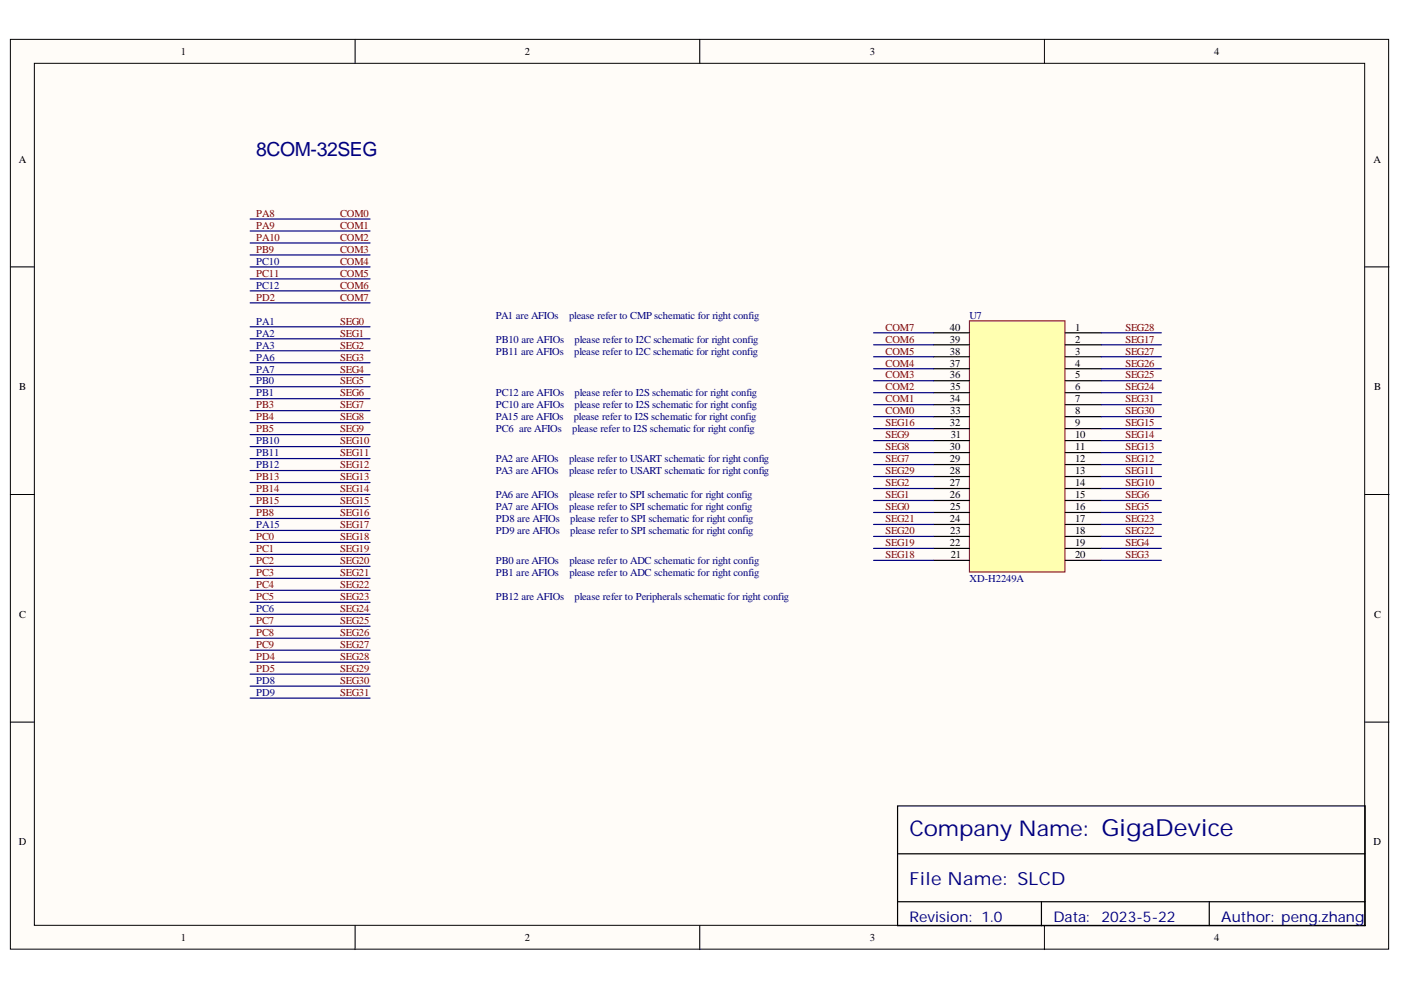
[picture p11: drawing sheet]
<svg xmlns="http://www.w3.org/2000/svg" width="297mm" height="210mm" viewBox="0 0 297 210" stroke-linecap="round" stroke-linejoin="round" font-family="sans-serif">
<defs><g id="words">
<text font-size="4.6" fill="#000080" x="192.8" y="177.3">Company Name: GigaDevice</text>
<text font-size="4.1" fill="#000080" x="54.3" y="33">8COM-32SEG</text>
<text font-size="3.8" fill="#000080" x="192.8" y="187.6">File Name: SLCD</text>
<g font-size="3.1" fill="#000080">
<text x="192.8" y="195.5">Revision: 1.0</text>
<text x="223.3" y="195.5">Data:</text>
<text x="233.5" y="195.5">2023-5-22</text>
<text x="258.9" y="195.5">Author: peng.zhang</text>
</g>
<g font-size="2.2">
<text x="38.3" y="11.7">1</text>
<text x="111.3" y="11.7">2</text>
<text x="184.5" y="11.7">3</text>
<text x="257.5" y="11.7">4</text>
<text x="4" y="34.5">A</text>
<text x="291.2" y="34.5">A</text>
<text x="201.4" y="70.1">40</text>
<text x="227.9" y="70.1">1</text>
<text x="201.4" y="77.7">37</text>
<text x="201.4" y="75.2">38</text>
<text x="201.4" y="72.6">39</text>
<text x="227.9" y="72.6">2</text>
<text x="227.9" y="75.2">3</text>
<text x="227.9" y="77.7">4</text>
<text x="4.1" y="82.7">B</text>
<text x="201.4" y="80.2">36</text>
<text x="201.5" y="82.8">35</text>
<text x="227.9" y="80.2">5</text>
<text x="227.9" y="82.8">6</text>
<text x="291.3" y="82.7">B</text>
<text x="201.4" y="85.3">34</text>
<text x="201.5" y="87.9">33</text>
<text x="227.9" y="85.3">7</text>
<text x="227.9" y="87.9">8</text>
<text x="201.4" y="95.5">30</text>
<text x="201.4" y="90.4">32</text>
<text x="201.6" y="92.9">31</text>
<text x="227.9" y="90.4">9</text>
<text x="227.9" y="92.9">10</text>
<text x="227.9" y="95.5">11</text>
<text x="201.4" y="100.6">28</text>
<text x="201.4" y="98">29</text>
<text x="227.9" y="98">12</text>
<text x="227.9" y="100.6">13</text>
<text x="201.4" y="105.6">26</text>
<text x="201.4" y="103.1">27</text>
<text x="227.9" y="103.1">14</text>
<text x="227.9" y="105.6">15</text>
<text x="201.4" y="110.7">24</text>
<text x="201.5" y="113.3">23</text>
<text x="201.5" y="108.2">25</text>
<text x="227.9" y="108.2">16</text>
<text x="227.9" y="110.7">17</text>
<text x="227.9" y="113.3">18</text>
<text x="201.4" y="115.8">22</text>
<text x="201.6" y="118.3">21</text>
<text x="227.9" y="115.8">19</text>
<text x="227.9" y="118.3">20</text>
<text x="4.1" y="131">C</text>
<text x="291.3" y="131">C</text>
<text x="4" y="179.2">D</text>
<text x="291.2" y="179.2">D</text>
<text x="38.3" y="199.6">1</text>
<text x="111.3" y="199.6">2</text>
<text x="184.5" y="199.6">3</text>
<text x="257.5" y="199.6">4</text>
</g>
<g font-size="2.2" fill="#800000">
<text x="54.3" y="46">PA8</text>
<text x="72.1" y="46">COM0</text>
<text x="54.3" y="48.5">PA9</text>
<text x="54.3" y="51">PA10</text>
<text x="54.3" y="53.6">PB9</text>
<text x="72.1" y="48.5">COM1</text>
<text x="72.1" y="51">COM2</text>
<text x="72.1" y="53.6">COM3</text>
<text x="54.3" y="58.7">PC11</text>
<text x="72.1" y="56.1">COM4</text>
<text x="72.1" y="58.7">COM5</text>
<text x="54.3" y="63.7">PD2</text>
<text x="72.1" y="61.2">COM6</text>
<text x="72.1" y="63.7">COM7</text>
<text x="72.1" y="68.8">SEG0</text>
<text x="72.1" y="71.4">SEG1</text>
<text x="187.8" y="70.1">COM7</text>
<text x="238.6" y="70.1">SEG28</text>
<text x="72.1" y="73.9">SEG2</text>
<text x="72.1" y="76.4">SEG3</text>
<text x="187.8" y="77.7">COM4</text>
<text x="187.8" y="75.2">COM5</text>
<text x="187.8" y="72.6">COM6</text>
<text x="238.6" y="72.6">SEG17</text>
<text x="238.6" y="75.2">SEG27</text>
<text x="238.6" y="77.7">SEG26</text>
<text x="72.1" y="79">SEG4</text>
<text x="72.1" y="81.5">SEG5</text>
<text x="187.8" y="82.8">COM2</text>
<text x="187.8" y="80.2">COM3</text>
<text x="238.6" y="80.2">SEG25</text>
<text x="238.6" y="82.8">SEG24</text>
<text x="54.3" y="86.6">PB3</text>
<text x="54.3" y="89.1">PB4</text>
<text x="72.1" y="84.1">SEG6</text>
<text x="72.1" y="86.6">SEG7</text>
<text x="72.1" y="89.1">SEG8</text>
<text x="187.8" y="87.9">COM0</text>
<text x="187.8" y="85.3">COM1</text>
<text x="238.6" y="85.3">SEG31</text>
<text x="238.6" y="87.9">SEG30</text>
<text x="54.3" y="91.7">PB5</text>
<text x="72.1" y="91.7">SEG9</text>
<text x="72.1" y="94.2">SEG10</text>
<text x="187.8" y="90.4">SEG16</text>
<text x="187.8" y="92.9">SEG9</text>
<text x="187.8" y="95.5">SEG8</text>
<text x="238.6" y="90.4">SEG15</text>
<text x="238.6" y="92.9">SEG14</text>
<text x="238.6" y="95.5">SEG13</text>
<text x="54.3" y="101.8">PB13</text>
<text x="72.1" y="96.8">SEG11</text>
<text x="72.1" y="99.3">SEG12</text>
<text x="72.1" y="101.8">SEG13</text>
<text x="187.8" y="98">SEG7</text>
<text x="187.8" y="100.6">SEG29</text>
<text x="238.6" y="98">SEG12</text>
<text x="238.6" y="100.6">SEG11</text>
<text x="54.3" y="104.4">PB14</text>
<text x="54.3" y="106.9">PB15</text>
<text x="72.1" y="104.4">SEG14</text>
<text x="72.1" y="106.9">SEG15</text>
<text x="187.8" y="103.1">SEG2</text>
<text x="187.8" y="105.6">SEG1</text>
<text x="238.6" y="103.1">SEG10</text>
<text x="238.6" y="105.6">SEG6</text>
<text x="54.3" y="109.5">PB8</text>
<text x="72.1" y="109.5">SEG16</text>
<text x="72.1" y="112">SEG17</text>
<text x="187.8" y="108.2">SEG0</text>
<text x="187.8" y="110.7">SEG21</text>
<text x="187.8" y="113.3">SEG20</text>
<text x="238.6" y="108.2">SEG5</text>
<text x="238.6" y="110.7">SEG23</text>
<text x="238.6" y="113.3">SEG22</text>
<text x="54.3" y="114.5">PC0</text>
<text x="54.3" y="117.1">PC1</text>
<text x="54.3" y="119.6">PC2</text>
<text x="72.1" y="114.5">SEG18</text>
<text x="72.1" y="117.1">SEG19</text>
<text x="72.1" y="119.6">SEG20</text>
<text x="187.8" y="115.8">SEG19</text>
<text x="187.8" y="118.3">SEG18</text>
<text x="238.6" y="115.8">SEG4</text>
<text x="238.6" y="118.3">SEG3</text>
<text x="54.3" y="122.2">PC3</text>
<text x="54.3" y="124.7">PC4</text>
<text x="72.1" y="122.2">SEG21</text>
<text x="72.1" y="124.7">SEG22</text>
<text x="54.3" y="127.2">PC5</text>
<text x="72.1" y="127.2">SEG23</text>
<text x="72.1" y="129.8">SEG24</text>
<text x="54.3" y="132.3">PC7</text>
<text x="54.3" y="134.8">PC8</text>
<text x="54.3" y="137.4">PC9</text>
<text x="72.1" y="132.3">SEG25</text>
<text x="72.1" y="134.8">SEG26</text>
<text x="72.1" y="137.4">SEG27</text>
<text x="54.3" y="142.5">PD5</text>
<text x="54.3" y="139.9">PD4</text>
<text x="72.1" y="139.9">SEG28</text>
<text x="72.1" y="142.5">SEG29</text>
<text x="72.1" y="145">SEG30</text>
<text x="72.1" y="147.5">SEG31</text>
</g>
<g font-size="2.2" fill="#000080">
<text x="54.3" y="56.1">PC10</text>
<text x="54.3" y="61.2">PC12</text>
<text x="54.3" y="68.8">PA1</text>
<text x="54.3" y="71.4">PA2</text>
<text x="105.1" y="67.6">PA1 are AFIOs</text>
<text x="120.7" y="67.6">please refer to CMP schematic for right config</text>
<text x="205.6" y="67.6">U7</text>
<text x="54.3" y="73.9">PA3</text>
<text x="54.3" y="76.4">PA6</text>
<text x="105.1" y="72.6">PB10 are AFIOs</text>
<text x="105.1" y="75.2">PB11 are AFIOs</text>
<text x="121.8" y="75.2">please refer to I2C schematic for right config</text>
<text x="121.8" y="72.6">please refer to I2C schematic for right config</text>
<text x="54.3" y="79">PA7</text>
<text x="54.3" y="81.5">PB0</text>
<text x="54.3" y="84.1">PB1</text>
<text x="105.1" y="84.1">PC12 are AFIOs</text>
<text x="105.1" y="86.6">PC10 are AFIOs</text>
<text x="105.1" y="89.1">PA15 are AFIOs</text>
<text x="121.7" y="89.1">please refer to I2S schematic for right config</text>
<text x="121.8" y="84.1">please refer to I2S schematic for right config</text>
<text x="121.8" y="86.6">please refer to I2S schematic for right config</text>
<text x="54.3" y="94.2">PB10</text>
<text x="105.1" y="91.7">PC6 are AFIOs</text>
<text x="121.3" y="91.7">please refer to I2S schematic for right config</text>
<text x="54.3" y="96.8">PB11</text>
<text x="54.3" y="99.3">PB12</text>
<text x="105.1" y="98">PA2 are AFIOs</text>
<text x="105.1" y="100.6">PA3 are AFIOs</text>
<text x="120.7" y="98">please refer to USART schematic for right config</text>
<text x="120.7" y="100.6">please refer to USART schematic for right config</text>
<text x="105.1" y="105.6">PA6 are AFIOs</text>
<text x="120.7" y="105.6">please refer to SPI schematic for right config</text>
<text x="54.3" y="112">PA15</text>
<text x="105.1" y="108.2">PA7 are AFIOs</text>
<text x="105.1" y="110.7">PD8 are AFIOs</text>
<text x="105.1" y="113.3">PD9 are AFIOs</text>
<text x="120.7" y="108.2">please refer to SPI schematic for right config</text>
<text x="120.9" y="110.7">please refer to SPI schematic for right config</text>
<text x="120.9" y="113.3">please refer to SPI schematic for right config</text>
<text x="105.1" y="119.6">PB0 are AFIOs</text>
<text x="120.7" y="119.6">please refer to ADC schematic for right config</text>
<text x="105.1" y="122.2">PB1 are AFIOs</text>
<text x="120.7" y="122.2">please refer to ADC schematic for right config</text>
<text x="205.6" y="123.4">XD-H2249A</text>
<text x="54.3" y="129.8">PC6</text>
<text x="105.1" y="127.2">PB12 are AFIOs</text>
<text x="121.8" y="127.2">please refer to Peripherals schematic for right config</text>
<text x="54.3" y="147.5">PD9</text>
<text x="54.3" y="145">PD8</text>
</g>
</g></defs>
<g fill="#fffcf8" stroke="#000" stroke-width=".21">
<path d="M2.2 8.3h292.2v192.9h-292.2z"/>
<path d="M7.3 13.4h282v182.8h-282z"/>
</g>
<path d="M75.3 8.3v5.1M148.4 8.3v5.1M221.4 8.3v5.1M2.2 56.6h5.1M289.4 56.6h5.1M2.2 104.8h5.1M289.4 104.8h5.1M2.2 153.1h5.1M289.4 153.1h5.1M75.3 196.3v5M148.4 196.3v5M221.4 196.3v5" fill="none" stroke="#000" stroke-width=".21"/>
<path d="M190.3 170.9h99.1v25.4h-99.1zM190.3 181h99.1M190.3 191.2h99.1M220.8 191.2v5.1M256.4 191.2v5.1" fill="none" stroke="#000" stroke-width=".25"/>
<path d="M205.5 68h20.3v53.3h-20.3z" fill="#ffffb0" stroke="#800000" stroke-width=".21"/>
<g fill="none" stroke="#000" stroke-width=".25">
<path d="M197.9 70.6h7.7M197.9 73.1h7.7M197.9 75.6h7.7M197.9 78.2h7.7M225.9 70.6h7.6M225.9 73.1h7.6M225.9 75.6h7.6M225.9 78.2h7.6M197.9 80.7h7.7M197.9 83.3h7.7M197.9 85.8h7.7M197.9 88.3h7.7"/>
<path d="M197.9 90.9h7.7M197.9 93.4h7.7M197.9 96h7.7M197.9 98.5h7.7M225.9 80.7h7.6M225.9 83.3h7.6M225.9 85.8h7.6M225.9 88.3h7.6M225.9 90.9h7.6M225.9 93.4h7.6M225.9 96h7.6M225.9 98.5h7.6"/>
<path d="M197.9 101h7.7M197.9 103.6h7.7M197.9 106.1h7.7M197.9 108.7h7.7M197.9 111.2h7.7M197.9 113.7h7.7M197.9 116.3h7.7M197.9 118.8h7.7M225.9 101h7.6M225.9 103.6h7.6M225.9 106.1h7.6M225.9 108.7h7.6"/>
<path d="M225.9 111.2h7.6M225.9 113.7h7.6M225.9 116.3h7.6M225.9 118.8h7.6"/>
</g>
<g fill="none" stroke="#000080" stroke-width=".25">
<path d="M53 46.4h25.5M53 49h25.5M53 51.5h25.5M53 54.1h25.5M53 56.6h25.5M53 59.1h25.5M53 61.7h25.5M53 64.2h25.5M53 69.3h25.5M53 71.8h25.5M53 74.4h25.5M53 76.9h25.5"/>
<path d="M53 79.5h25.5M185.2 70.6h12.7M185.2 73.1h12.7M185.2 75.6h12.7M185.2 78.2h12.7M233.5 70.6h12.7M233.5 73.1h12.7M233.5 75.6h12.7M233.5 78.2h12.7M53 82h25.5M53 84.5h25.5M53 87.1h25.5"/>
<path d="M53 89.6h25.5M53 92.1h25.5M53 94.7h25.5M53 97.2h25.5M53 99.8h25.5M185.2 80.7h12.7M185.2 83.3h12.7M185.2 85.8h12.7M185.2 88.3h12.7M185.2 90.9h12.7M185.2 93.4h12.7M185.2 96h12.7"/>
<path d="M185.2 98.5h12.7M233.5 80.7h12.7M233.5 83.3h12.7M233.5 85.8h12.7M233.5 88.3h12.7M233.5 90.9h12.7M233.5 93.4h12.7M233.5 96h12.7M233.5 98.5h12.7M53 102.3h25.5M53 104.8h25.5M53 107.4h25.5"/>
<path d="M53 109.9h25.5M53 117.5h25.5M53 115h25.5M53 112.5h25.5M185.2 101h12.7M185.2 103.6h12.7M185.2 106.1h12.7M185.2 108.7h12.7M185.2 111.2h12.7M185.2 113.7h12.7M185.2 116.3h12.7M185.2 118.8h12.7"/>
<path d="M233.5 101h12.7M233.5 103.6h12.7M233.5 106.1h12.7M233.5 108.7h12.7M233.5 111.2h12.7M233.5 113.7h12.7M233.5 116.3h12.7M233.5 118.8h12.7M53 137.9h25.5M53 135.3h25.5M53 132.8h25.5M53 130.2h25.5"/>
<path d="M53 127.7h25.5M53 125.2h25.5M53 122.6h25.5M53 120.1h25.5M53 148h25.5M53 145.5h25.5M53 142.9h25.5M53 140.4h25.5"/>
</g>
<use href="#words"/>
</svg>
